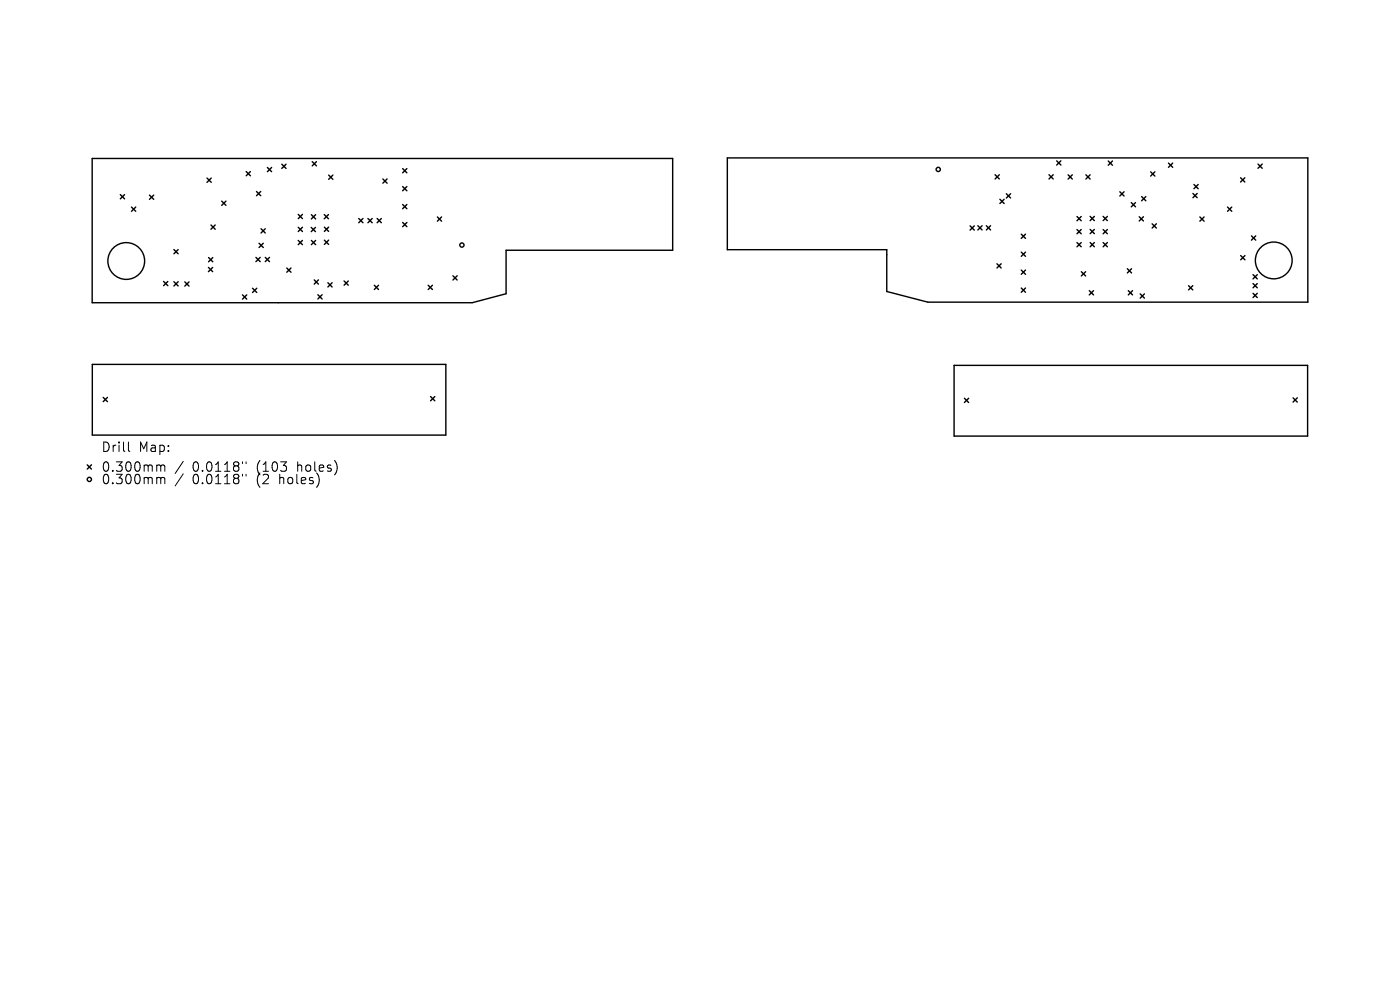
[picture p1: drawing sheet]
<svg xmlns="http://www.w3.org/2000/svg" width="297mm" height="210mm" viewBox="0 0 297 210" stroke-linecap="round" stroke-linejoin="round" font-family="sans-serif">
<defs><g id="words">
<g font-size="2.8">
<text x="21.4" y="96.2">Drill</text>
<text x="21.4" y="100.4">0.300mm</text>
<text x="29.4" y="96.2">Map:</text>
<text x="40.9" y="100.4">0.0118&quot;</text>
<text x="54.6" y="100.4">(103</text>
<text x="63.3" y="100.4">holes)</text>
<text x="21.4" y="103">0.300mm</text>
<text x="40.9" y="103">0.0118&quot;</text>
<text x="54.6" y="103">(2</text>
<text x="59.5" y="103">holes)</text>
</g>
</g></defs>
<g fill="none" stroke="#000" stroke-width=".3">
<path d="M19.6 33.6h123.1v19.5h-35.3v9.2l-7.2 1.9h-80.6zM43.9 37.8l.9 .9M44.8 37.8l-.9 .9M52.2 36.4l.9 .9M53.1 36.4l-.9 .9M56.7 35.5l.9 .9M57.6 35.5l-.9 .9M59.8 34.8l.9 .9M60.7 34.8l-.9 .9M66.2 34.3l.9 .9M67.1 34.3l-.9 .9M69.7 37.1l.9 .9"/>
<path d="M70.6 37.1l-.9 .9M81.2 38l.9 .9M82.1 38l-.9 .9M85.4 35.8l.9 .9M85.4 39.6l.9 .9M86.3 35.8l-.9 .9M86.3 39.6l-.9 .9M154.3 33.5h123.1v30.6h-80.6l-8.7-2.3v-8.8h-33.8zM211.1 37.1l.9 .9M212 37.1l-.9 .9M222.5 37.1l.9 .9M223.4 37.1l-.9 .9"/>
<path d="M224.2 34.1l.9 .9M225.1 34.1l-.9 .9M226.6 37.1l.9 .9M227.5 37.1l-.9 .9M230.4 37.1l.9 .9M231.3 37.1l-.9 .9M235.1 34.2l.9 .9M236 34.2l-.9 .9M244.1 36.5l.9 .9M245 36.5l-.9 .9M247.9 34.6l.9 .9M248.8 34.6l-.9 .9"/>
<path d="M253.3 39.1l.9 .9M254.2 39.1l-.9 .9M263.2 37.7l.9 .9M264.1 37.7l-.9 .9M266.9 34.8l.9 .9M267.8 34.8l-.9 .9M25.5 41.3l.9 .9M26.4 41.3l-.9 .9M27.9 43.9l.9 .9M28.8 43.9l-.9 .9M31.7 41.4l.9 .9M32.6 41.4l-.9 .9"/>
<path d="M34.7 59.7l.9 .9M35.6 59.7l-.9 .9M36.9 52.9l.9 .9M36.9 59.8l.9 .9M37.8 52.9l-.9 .9M37.8 59.8l-.9 .9M39.2 59.8l.9 .9M40.1 59.8l-.9 .9M44.2 56.7l.9 .9M44.2 54.6l.9 .9M44.8 47.7l.9 .9M45.1 56.7l-.9 .9"/>
<path d="M45.1 54.6l-.9 .9M45.7 47.7l-.9 .9M47 42.7l.9 .9M47.9 42.7l-.9 .9M54.3 54.6l.9 .9M54.4 40.6l.9 .9M55 51.6l.9 .9M55.2 54.6l-.9 .9M55.3 40.6l-.9 .9M55.4 48.5l.9 .9M55.9 51.6l-.9 .9M56.3 48.5l-.9 .9"/>
<path d="M56.3 54.6l.9 .9M57.2 54.6l-.9 .9M60.8 56.9l.9 .9M61.7 56.9l-.9 .9M63.3 45.5l.9 .9M63.3 48.2l.9 .9M63.3 51l.9 .9M64.2 45.5l-.9 .9M64.2 48.2l-.9 .9M64.2 51l-.9 .9M66 48.2l.9 .9M66.1 45.5l.9 .9"/>
<path d="M66.1 51l.9 .9M66.7 59.4l.9 .9M66.9 48.2l-.9 .9M67 45.5l-.9 .9M67 51l-.9 .9M67.6 59.4l-.9 .9M68.8 45.5l.9 .9M68.8 48.2l.9 .9M68.8 50.9l.9 .9M69.6 60l.9 .9M69.7 45.5l-.9 .9M69.7 48.2l-.9 .9"/>
<path d="M69.7 50.9l-.9 .9M70.5 60l-.9 .9M73 59.6l.9 .9M73.9 59.6l-.9 .9M76.1 46.4l.9 .9M77 46.4l-.9 .9M78.1 46.4l.9 .9M79 46.4l-.9 .9M80 46.4l.9 .9M80.9 46.4l-.9 .9M85.4 43.4l.9 .9M85.4 47.2l.9 .9"/>
<path d="M86.3 47.2l-.9 .9M86.3 43.4l-.9 .9M92.8 46l.9 .9M93.7 46l-.9 .9M96.1 58.5l.9 .9M97 58.5l-.9 .9M205.8 47.9l.9 .9M206.7 47.9l-.9 .9M207.4 47.9l.9 .9M208.3 47.9l-.9 .9M209.2 47.9l.9 .9M210.1 47.9l-.9 .9"/>
<path d="M211.5 56l.9 .9M212.1 42.3l.9 .9M212.4 56l-.9 .9M213 42.3l-.9 .9M213.5 41.1l.9 .9M214.4 41.1l-.9 .9M216.7 49.7l.9 .9M216.7 53.5l.9 .9M216.7 57.3l.9 .9M217.6 49.7l-.9 .9M217.6 53.5l-.9 .9M217.6 57.3l-.9 .9"/>
<path d="M228.5 45.9l.9 .9M228.5 48.7l.9 .9M228.5 51.5l.9 .9M229.4 45.9l-.9 .9M229.4 48.7l-.9 .9M229.4 51.5l-.9 .9M229.4 57.6l.9 .9M230.3 57.6l-.9 .9M231.3 48.7l.9 .9M231.3 51.5l.9 .9M231.3 45.9l.9 .9M232.2 45.9l-.9 .9"/>
<path d="M232.2 48.7l-.9 .9M232.2 51.5l-.9 .9M234 51.5l.9 .9M234 48.7l.9 .9M234 45.9l.9 .9M234.9 45.9l-.9 .9M234.9 48.7l-.9 .9M234.9 51.5l-.9 .9M237.6 40.7l.9 .9M238.5 40.7l-.9 .9M239.2 57l.9 .9M240 43l.9 .9"/>
<path d="M240.1 57l-.9 .9M240.9 43l-.9 .9M241.7 46l.9 .9M242.2 41.7l.9 .9M242.6 46l-.9 .9M243.1 41.7l-.9 .9M244.4 47.5l.9 .9M245.3 47.5l-.9 .9M253.1 41l.9 .9M254 41l-.9 .9M254.5 46l.9 .9M255.4 46l-.9 .9"/>
<path d="M260.4 43.9l.9 .9M261.3 43.9l-.9 .9M263.2 54.2l.9 .9M264.1 54.2l-.9 .9M265.5 50l.9 .9M265.8 58.3l.9 .9M266.4 50l-.9 .9M266.7 58.3l-.9 .9M19.6 77.3h75v15h-75zM51.4 62.6l.9 .9M52.3 62.6l-.9 .9M53.6 61.1l.9 .9"/>
<path d="M54.5 61.1l-.9 .9M67.4 62.5l.9 .9M68.3 62.5l-.9 .9M79.4 60.5l.9 .9M80.3 60.5l-.9 .9M90.8 60.5l.9 .9M91.7 60.5l-.9 .9M202.4 77.5h75v15h-75zM216.7 61.1l.9 .9M217.6 61.1l-.9 .9M231.1 61.7l.9 .9M232 61.7l-.9 .9"/>
<path d="M239.4 61.7l.9 .9M240.3 61.7l-.9 .9M241.9 62.3l.9 .9M242.8 62.3l-.9 .9M252.1 60.6l.9 .9M253 60.6l-.9 .9M265.8 60.2l.9 .9M265.8 62.2l.9 .9M266.7 60.2l-.9 .9M266.7 62.2l-.9 .9M18.5 98.6l.9 .9M19.4 98.6l-.9 .9"/>
<path d="M21.9 84.3l.9 .9M22.8 84.3l-.9 .9M91.3 84.1l.9 .9M92.2 84.1l-.9 .9M204.6 84.5l.9 .9M205.5 84.5l-.9 .9M274.3 84.4l.9 .9M275.2 84.4l-.9 .9"/>
<circle cx="199" cy="35.9" r=".45"/>
<circle cx="26.8" cy="55.4" r="3.9"/>
<circle cx="98" cy="52" r=".45"/>
<circle cx="270.2" cy="55.2" r="3.9"/>
<circle cx="19" cy="101.7" r=".45"/>
</g>
<g fill="none" stroke="#000" stroke-width=".21">
<path d="M27.2 93.8v1.7l.3 .3M33.5 98.6h.3l.3 .3M34.1 98.9l.3-.3 .5 .1 .1 1.3M34.1 98.9v1.1M38.9 97.9l-1.7 2.5M51.4 98v.4M52.2 98v.4M33.5 101.3l.5 .1 .1 .2M34.1 101.6v1M34.1 101.6l.3-.3 .5 .1 .1 1.2M38.9 100.5l-1.7 2.6M51.4 100.6v.4"/>
<path d="M52.2 100.6v.4"/>
</g>
<use href="#words"/>
</svg>
